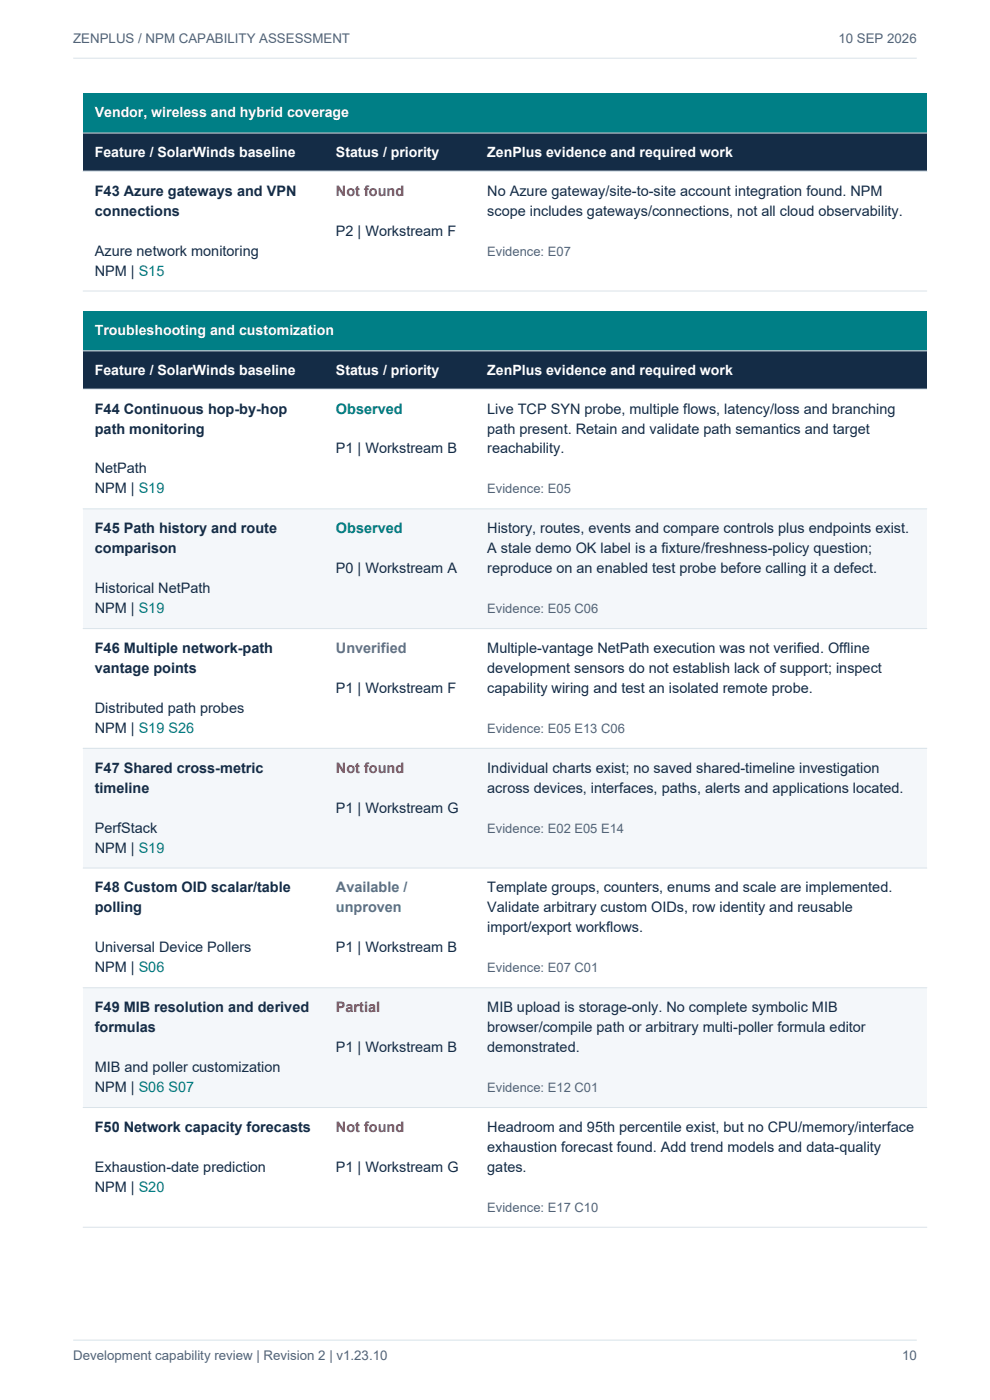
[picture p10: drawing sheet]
<svg xmlns="http://www.w3.org/2000/svg" width="210mm" height="297mm" viewBox="0 0 210 297" stroke-linecap="round" stroke-linejoin="round" font-family="sans-serif">
<defs><g id="words">
<g font-size="3.1" fill="#142c46">
<text x="20.1" y="41.5">F43 Azure gateways and VPN</text>
<text x="103.4" y="41.5">No Azure gateway/site-to-site account integration found. NPM</text>
<text x="20.1" y="45.8">connections</text>
<text x="103.4" y="45.8">scope includes gateways/connections, not all cloud observability.</text>
<text x="71.3" y="50">P2 | Workstream F</text>
<text x="20.1" y="54.2">Azure network monitoring</text>
<text x="20.1" y="58.5">NPM | S15</text>
<text x="20.1" y="87.7">F44 Continuous hop-by-hop</text>
<text x="103.4" y="87.7">Live TCP SYN probe, multiple flows, latency/loss and branching</text>
<text x="20.1" y="92">path monitoring</text>
<text x="103.4" y="92">path present. Retain and validate path semantics and target</text>
<text x="20.1" y="100.4">NetPath</text>
<text x="71.3" y="96.2">P1 | Workstream B</text>
<text x="103.4" y="96.2">reachability.</text>
<text x="20.1" y="104.7">NPM | S19</text>
<text x="20.1" y="113.1">F45 Path history and route</text>
<text x="103.4" y="113.1">History, routes, events and compare controls plus endpoints exist.</text>
<text x="20.1" y="117.4">comparison</text>
<text x="103.4" y="117.4">A stale demo OK label is a fixture/freshness-policy question;</text>
<text x="20.1" y="125.8">Historical NetPath</text>
<text x="71.3" y="121.6">P0 | Workstream A</text>
<text x="103.4" y="121.6">reproduce on an enabled test probe before calling it a defect.</text>
<text x="20.1" y="130.1">NPM | S19</text>
<text x="20.1" y="138.5">F46 Multiple network-path</text>
<text x="20.1" y="142.8">vantage points</text>
<text x="103.4" y="138.5">Multiple-vantage NetPath execution was not verified. Offline</text>
<text x="103.4" y="142.8">development sensors do not establish lack of support; inspect</text>
<text x="71.3" y="147">P1 | Workstream F</text>
<text x="103.4" y="147">capability wiring and test an isolated remote probe.</text>
<text x="20.1" y="151.2">Distributed path probes</text>
<text x="20.1" y="155.5">NPM | S19 S26</text>
<text x="20.1" y="163.9">F47 Shared cross-metric</text>
<text x="103.4" y="163.9">Individual charts exist; no saved shared-timeline investigation</text>
<text x="20.1" y="168.2">timeline</text>
<text x="71.3" y="172.4">P1 | Workstream G</text>
<text x="103.4" y="168.2">across devices, interfaces, paths, alerts and applications located.</text>
<text x="20.1" y="176.6">PerfStack</text>
<text x="20.1" y="180.9">NPM | S19</text>
<text x="20.1" y="189.3">F48 Custom OID scalar/table</text>
<text x="103.4" y="189.3">Template groups, counters, enums and scale are implemented.</text>
<text x="20.1" y="193.6">polling</text>
<text x="103.4" y="193.6">Validate arbitrary custom OIDs, row identity and reusable</text>
<text x="103.4" y="197.8">import/export workflows.</text>
<text x="20.1" y="202">Universal Device Pollers</text>
<text x="71.3" y="202">P1 | Workstream B</text>
<text x="20.1" y="206.3">NPM | S06</text>
<text x="20.1" y="214.7">F49 MIB resolution and derived</text>
<text x="103.4" y="214.7">MIB upload is storage-only. No complete symbolic MIB</text>
<text x="20.1" y="219">formulas</text>
<text x="103.4" y="219">browser/compile path or arbitrary multi-poller formula editor</text>
<text x="20.1" y="227.4">MIB and poller customization</text>
<text x="71.3" y="223.2">P1 | Workstream B</text>
<text x="103.4" y="223.2">demonstrated.</text>
<text x="20.1" y="231.7">NPM | S06 S07</text>
<text x="20.1" y="240.1">F50 Network capacity forecasts</text>
<text x="103.4" y="240.1">Headroom and 95th percentile exist, but no CPU/memory/interface</text>
<text x="103.4" y="244.4">exhaustion forecast found. Add trend models and data-quality</text>
<text x="20.1" y="248.6">Exhaustion-date prediction</text>
<text x="71.3" y="248.6">P1 | Workstream G</text>
<text x="103.4" y="248.6">gates.</text>
<text x="20.1" y="252.8">NPM | S20</text>
</g>
<g font-size="3.1" fill="#b13b39">
<text x="71.3" y="41.5">Not found</text>
<text x="71.3" y="163.9">Not found</text>
<text x="71.3" y="240.1">Not found</text>
</g>
<g font-size="3.1" fill="#087f5b">
<text x="71.3" y="87.7">Observed</text>
<text x="71.3" y="113.1">Observed</text>
</g>
<text font-size="3.1" fill="#6b5b95" x="71.3" y="138.5">Unverified</text>
<g font-size="3.1" fill="#536c9b">
<text x="71.3" y="189.3">Available /</text>
<text x="71.3" y="193.6">unproven</text>
</g>
<text font-size="3.1" fill="#a36205" x="71.3" y="214.7">Partial</text>
<g font-size="3" fill="#fff">
<text x="20.1" y="24.9">Vendor, wireless and hybrid coverage</text>
<text x="20.1" y="33.3">Feature / SolarWinds baseline</text>
<text x="71.3" y="33.3">Status / priority</text>
<text x="103.4" y="33.3">ZenPlus evidence and required work</text>
<text x="20.1" y="71.1">Troubleshooting and customization</text>
<text x="20.1" y="79.6">Feature / SolarWinds baseline</text>
<text x="71.3" y="79.6">Status / priority</text>
<text x="103.4" y="79.6">ZenPlus evidence and required work</text>
</g>
<g font-size="2.8" fill="#536478">
<text x="15.5" y="9.2">ZENPLUS / NPM CAPABILITY ASSESSMENT</text>
<text x="177.8" y="9.2">10 SEP 2026</text>
<text x="103.4" y="54.2">Evidence: E07</text>
<text x="103.4" y="104.7">Evidence: E05</text>
<text x="103.4" y="130.1">Evidence: E05 C06</text>
<text x="103.4" y="155.5">Evidence: E05 E13 C06</text>
<text x="103.4" y="176.6">Evidence: E02 E05 E14</text>
<text x="103.4" y="206.3">Evidence: E07 C01</text>
<text x="103.4" y="231.7">Evidence: E12 C01</text>
<text x="103.4" y="257.1">Evidence: E17 C10</text>
<text x="15.5" y="288.5">Development capability review | Revision 2 | v1.23.10</text>
<text x="191.3" y="288.5">10</text>
</g>
</g></defs>
<path d="M15.5 12.3h179M15.5 284.3h179" fill="none" stroke="#d9e2e9" stroke-width=".21"/>
<path d="M17.6 19.8h179v8.4h-179z" fill-rule="evenodd" fill="#007f86"/>
<path d="M17.6 28.2h179v8.1h-179z" fill-rule="evenodd" fill="#142c46"/>
<path d="M17.6 36.3h179v25.4h-179z" fill-rule="evenodd" fill="#fff"/>
<path d="M17.6 28.2h179M17.6 36.3h179M17.6 61.7h179" fill="none" stroke="#d9e2e9" stroke-width=".21"/>
<path d="M17.6 66h179v8.4h-179z" fill-rule="evenodd" fill="#007f86"/>
<path d="M17.6 74.4h179v8.1h-179z" fill-rule="evenodd" fill="#142c46"/>
<path d="M17.6 82.5h179v25.4h-179z" fill-rule="evenodd" fill="#fff"/>
<path d="M17.6 107.9h179v25.4h-179z" fill-rule="evenodd" fill="#f4f7fa"/>
<path d="M17.6 133.3h179v25.4h-179z" fill-rule="evenodd" fill="#fff"/>
<path d="M17.6 158.7h179v25.4h-179z" fill-rule="evenodd" fill="#f4f7fa"/>
<path d="M17.6 184.1h179v25.4h-179z" fill-rule="evenodd" fill="#fff"/>
<path d="M17.6 209.5h179v25.4h-179z" fill-rule="evenodd" fill="#f4f7fa"/>
<path d="M17.6 234.9h179v25.4h-179z" fill-rule="evenodd" fill="#fff"/>
<path d="M17.6 74.4h179M17.6 82.5h179M17.6 107.9h179M17.6 133.3h179M17.6 158.7h179M17.6 184.1h179M17.6 209.5h179M17.6 234.9h179M17.6 260.3h179" fill="none" stroke="#d9e2e9" stroke-width=".21"/>
<use href="#words"/>
</svg>
